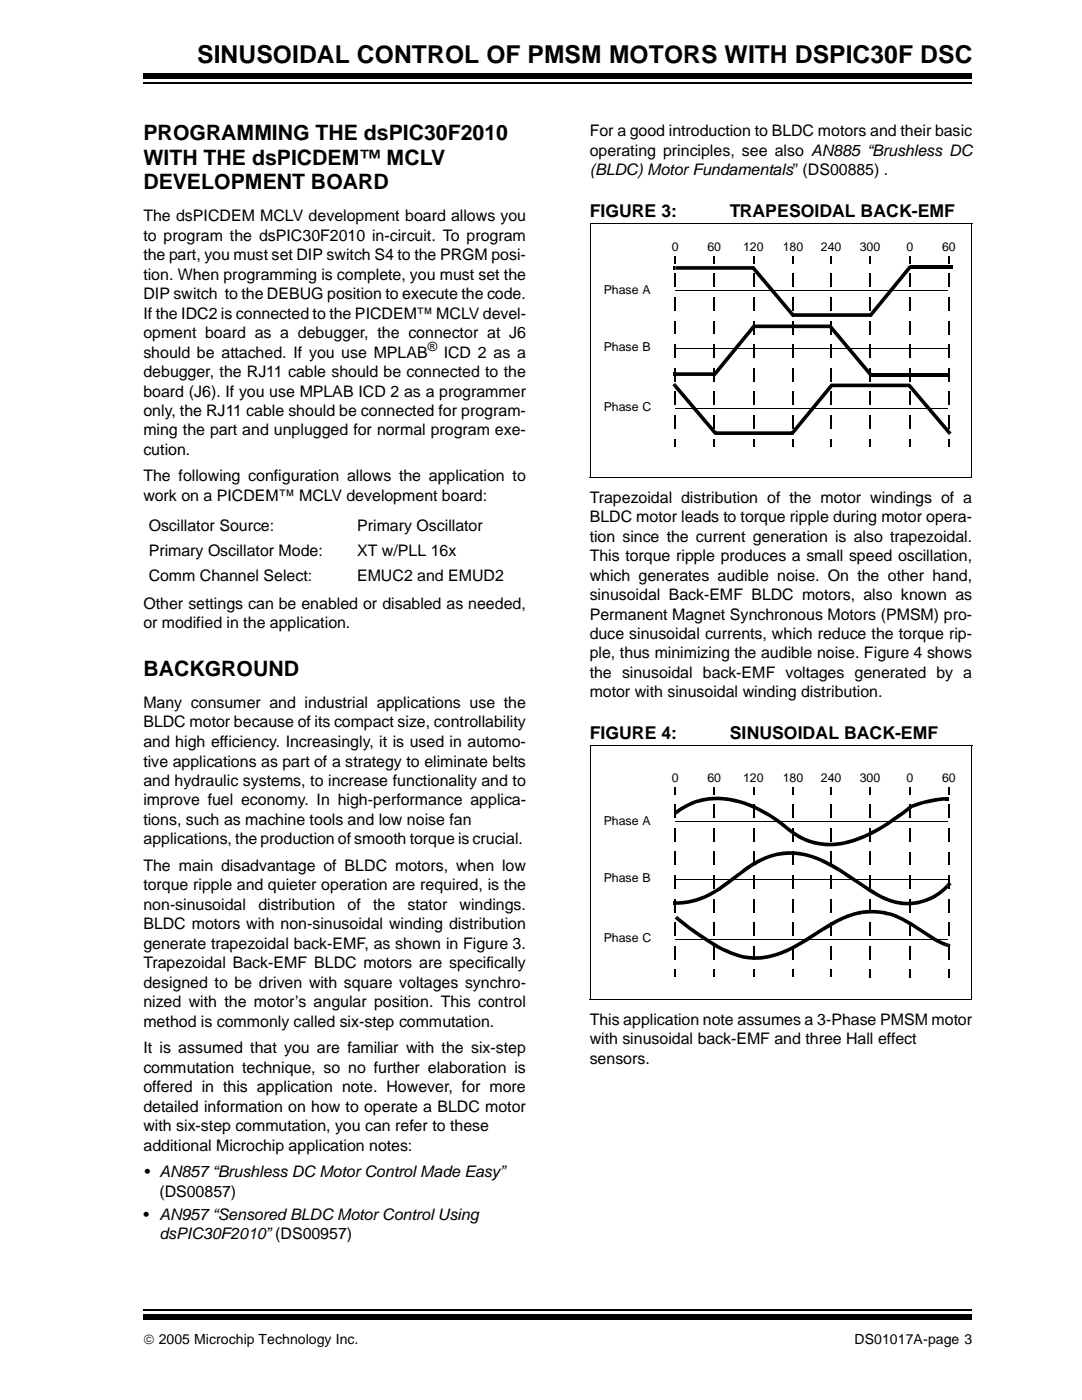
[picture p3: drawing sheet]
<svg xmlns="http://www.w3.org/2000/svg" width="216mm" height="279mm" viewBox="0 0 216 279" stroke-linecap="round" stroke-linejoin="round" font-family="sans-serif">
<defs><g id="words">
<text font-size="4.9" x="39.3" y="12.5">SINUSOIDAL CONTROL OF PMSM MOTORS WITH DSPIC30F DSC</text>
<g font-size="4.2">
<text x="28.6" y="27.9">PROGRAMMING THE dsPIC30F2010</text>
<text x="28.6" y="32.8">WITH THE dsPICDEM™ MCLV</text>
<text x="28.6" y="37.8">DEVELOPMENT BOARD</text>
<text x="28.6" y="134.8">BACKGROUND</text>
</g>
<g font-size="3.5">
<text x="117.5" y="43.3">FIGURE 3:</text>
<text x="145.4" y="43.3">TRAPESOIDAL BACK-EMF</text>
<text x="117.5" y="147.4">FIGURE 4:</text>
<text x="145.4" y="147.4">SINUSOIDAL BACK-EMF</text>
</g>
<g font-size="3.2">
<text x="117.5" y="27.2">For a good introduction to BLDC motors and their basic</text>
<text x="117.5" y="31.1">operating principles, see also AN885 “Brushless DC</text>
<text x="117.5" y="34.9">(BLDC) Motor Fundamentals” (DS00885) .</text>
<text x="28.6" y="44.1">The dsPICDEM MCLV development board allows you</text>
<text x="28.6" y="48">to program the dsPIC30F2010 in-circuit. To program</text>
<text x="28.6" y="51.9">the part, you must set DIP switch S4 to the PRGM posi-</text>
<text x="28.6" y="55.8">tion. When programming is complete, you must set the</text>
<text x="28.6" y="59.6">DIP switch to the DEBUG position to execute the code.</text>
<text x="28.6" y="63.5">If the IDC2 is connected to the PICDEM™ MCLV devel-</text>
<text x="28.6" y="67.4">opment board as a debugger, the connector at J6</text>
<text x="28.6" y="71.3">should be attached. If you use MPLAB</text>
<text x="88.4" y="71.3">ICD 2 as a</text>
<text x="28.6" y="75.1">debugger, the RJ11 cable should be connected to the</text>
<text x="28.6" y="79">board (J6). If you use MPLAB ICD 2 as a programmer</text>
<text x="28.6" y="82.9">only, the RJ11 cable should be connected for program-</text>
<text x="28.6" y="86.8">ming the part and unplugged for normal program exe-</text>
<text x="28.6" y="90.7">cution.</text>
<text x="28.6" y="96">The following configuration allows the application to</text>
<text x="28.6" y="99.9">work on a PICDEM™ MCLV development board:</text>
<text x="117.5" y="100.2">Trapezoidal distribution of the motor windings of a</text>
<text x="29.6" y="105.8">Oscillator Source:</text>
<text x="71.2" y="105.8">Primary Oscillator</text>
<text x="117.5" y="104.1">BLDC motor leads to torque ripple during motor opera-</text>
<text x="117.5" y="107.9">tion since the current generation is also trapezoidal.</text>
<text x="29.6" y="110.8">Primary Oscillator Mode:</text>
<text x="71.1" y="110.8">XT w/PLL 16x</text>
<text x="117.5" y="111.8">This torque ripple produces a small speed oscillation,</text>
<text x="29.6" y="115.7">Comm Channel Select:</text>
<text x="71.1" y="115.7">EMUC2 and EMUD2</text>
<text x="117.5" y="115.7">which generates audible noise. On the other hand,</text>
<text x="117.5" y="119.6">sinusoidal Back-EMF BLDC motors, also known as</text>
<text x="28.6" y="121.4">Other settings can be enabled or disabled as needed,</text>
<text x="28.6" y="125.3">or modified in the application.</text>
<text x="117.5" y="123.5">Permanent Magnet Synchronous Motors (PMSM) pro-</text>
<text x="117.5" y="127.4">duce sinusoidal currents, which reduce the torque rip-</text>
<text x="117.5" y="131.2">ple, thus minimizing the audible noise. Figure 4 shows</text>
<text x="117.5" y="135.1">the sinusoidal back-EMF voltages generated by a</text>
<text x="28.6" y="141.1">Many consumer and industrial applications use the</text>
<text x="117.5" y="139">motor with sinusoidal winding distribution.</text>
<text x="28.6" y="145">BLDC motor because of its compact size, controllability</text>
<text x="28.6" y="148.9">and high efficiency. Increasingly, it is used in automo-</text>
<text x="28.6" y="152.8">tive applications as part of a strategy to eliminate belts</text>
<text x="28.6" y="156.6">and hydraulic systems, to increase functionality and to</text>
<text x="28.6" y="160.5">improve fuel economy. In high-performance applica-</text>
<text x="28.6" y="164.4">tions, such as machine tools and low noise fan</text>
<text x="28.6" y="168.3">applications, the production of smooth torque is crucial.</text>
<text x="28.6" y="173.6">The main disadvantage of BLDC motors, when low</text>
<text x="28.6" y="177.5">torque ripple and quieter operation are required, is the</text>
<text x="28.6" y="181.4">non-sinusoidal</text>
<text x="28.6" y="185.2">BLDC motors with non-sinusoidal winding distribution</text>
<text x="51.5" y="181.4">distribution</text>
<text x="69.3" y="181.4">of</text>
<text x="74.3" y="181.4">the</text>
<text x="81.2" y="181.4">stator</text>
<text x="91.6" y="181.4">windings.</text>
<text x="28.6" y="189.1">generate trapezoidal back-EMF, as shown in Figure 3.</text>
<text x="28.6" y="193">Trapezoidal Back-EMF BLDC motors are specifically</text>
<text x="28.6" y="196.9">designed to be driven with square voltages synchro-</text>
<text x="28.6" y="200.7">nized with the motor’s angular position. This control</text>
<text x="28.6" y="204.6">method is commonly called six-step commutation.</text>
<text x="28.6" y="209.9">It is assumed that you are familiar with the six-step</text>
<text x="117.5" y="204.3">This application note assumes a 3-Phase PMSM motor</text>
<text x="117.5" y="208.2">with sinusoidal back-EMF and three Hall effect</text>
<text x="28.6" y="213.8">commutation technique, so no further elaboration is</text>
<text x="117.5" y="212">sensors.</text>
<text x="28.6" y="217.7">offered in this application note. However, for more</text>
<text x="28.6" y="221.6">detailed information on how to operate a BLDC motor</text>
<text x="28.6" y="225.4">with six-step commutation, you can refer to these</text>
<text x="28.6" y="229.3">additional Microchip application notes:</text>
<text x="28.6" y="234.6">• AN857 “Brushless DC Motor Control Made Easy”</text>
<text x="31.7" y="238.5">(DS00857)</text>
<text x="28.6" y="243.1">• AN957 “Sensored BLDC Motor Control Using</text>
<text x="31.7" y="247">dsPIC30F2010”(DS00957)</text>
</g>
<g font-size="2.8">
<text x="28.6" y="267.8">© 2005 Microchip Technology Inc.</text>
<text x="170.2" y="267.8">DS01017A-page 3</text>
</g>
<g font-size="2.5">
<text x="133.9" y="50.1">0</text>
<text x="140.9" y="50.1">60</text>
<text x="148" y="50.1">120</text>
<text x="156" y="50.1">180</text>
<text x="163.5" y="50.1">240</text>
<text x="171.3" y="50.1">300</text>
<text x="180.6" y="50.1">0</text>
<text x="187.7" y="50.1">60</text>
<text x="120.3" y="58.6">Phase A</text>
<text x="85.2" y="70">®</text>
<text x="120.3" y="69.9">Phase B</text>
<text x="120.3" y="81.9">Phase C</text>
<text x="133.9" y="155.9">0</text>
<text x="140.9" y="155.9">60</text>
<text x="148" y="155.9">120</text>
<text x="156" y="155.9">180</text>
<text x="163.5" y="155.9">240</text>
<text x="171.3" y="155.9">300</text>
<text x="180.6" y="155.9">0</text>
<text x="187.7" y="155.9">60</text>
<text x="120.3" y="164.5">Phase A</text>
<text x="120.3" y="175.7">Phase B</text>
<text x="120.3" y="187.7">Phase C</text>
</g>
</g></defs>
<path d="M28.6 261h165.1" fill="none" stroke="#000" stroke-width=".34"/>
<path d="M28.6 262h165.1v1.1h-165.1z" fill="#000"/>
<path d="M28.6 14.1h165.1v5.5h-165.1z" fill="#fff"/>
<g fill="none" stroke="#000" stroke-width=".34">
<path d="M28.6 16.5h165.1M134.5 54.7v2.5M134.5 59.4v2.5M142.3 54.7v2.5M142.3 59.4v2.5M150.2 54.5v2.7M150.2 59.2v2.7M158 54.5v2.7M158 59.2v2.7M165.6 54.5v2.7M165.6 59.2v2.7M173.4 54.5v2.7"/>
<path d="M173.4 59.2v2.7M181.3 54.5v2.7M181.3 59.2v2.7M189.1 54.5v2.7M189.1 59.2v2.7M134.5 64.1v2.5M134.5 68.8v2.5M134.5 73.5v2.5M134.5 78.2v2.5M142.3 64.1v2.5M142.3 68.8v2.5M142.3 73.3v2.7"/>
<path d="M142.3 78v2.7M150.2 63.9v2.7M150.2 68.6v2.7M150.2 73.3v2.7M150.2 78v2.7M158 63.9v2.7M158 68.6v2.7M158 73.3v2.7M158 78v2.7M165.6 63.9v2.7M165.6 68.6v2.7M165.6 73.3v2.7"/>
<path d="M165.6 78v2.7M173.4 63.9v2.7M173.4 68.6v2.7M173.4 73.3v2.7M173.4 78v2.7M181.3 63.9v2.7M181.3 68.6v2.7M181.3 73.3v2.7M181.3 78v2.7M189.1 63.9v2.7M189.1 68.6v2.7M189.1 73.3v2.7"/>
<path d="M189.1 78v2.7M134.5 82.9v2.5M142.3 82.7v2.7M150.2 82.7v2.7M158 82.7v2.7M165.6 82.7v2.7M173.4 82.7v2.7M181.3 82.7v2.7M189.1 82.7v2.7M134.5 160.5v2.6M134.5 165.2v2.6M134.5 169.8v2.7"/>
<path d="M134.5 174.5v2.7M134.5 179.2v2.7M142.3 160.4v2.7M142.3 165.1v2.7M142.3 169.8v2.7M142.3 174.5v2.7M142.3 179.2v2.7M150.2 160.4v2.7M150.2 165.1v2.7M150.2 169.8v2.7M150.2 174.5v2.7M150.2 179.2v2.7"/>
<path d="M158 160.4v2.7M158 165.1v2.7M158 169.8v2.7M158 174.5v2.7M158 179.2v2.7M165.6 160.4v2.7M165.6 165.1v2.7M165.6 169.8v2.7M165.6 174.5v2.7M165.6 179.2v2.7M173.4 160.4v2.7M173.4 165.1v2.7"/>
<path d="M173.4 169.8v2.7M173.4 174.6v2.6M173.4 179.3v2.6M181.3 160.5v2.6M181.3 165.2v2.6M181.3 169.9v2.6M181.3 174.6v2.6M181.3 179.3v2.6M189.1 160.5v2.6M189.1 165.2v2.6M189.1 169.9v2.6M189.1 174.6v2.6"/>
<path d="M189.1 179.3v2.6M134.5 183.9v2.7M134.5 188.6v2.7M142.3 183.9v2.7M142.3 188.6v2.7M150.2 183.9v2.7M150.2 188.6v2.7M158 183.9v2.7M158 188.6v2.7M165.6 183.9v2.7M165.6 188.6v2.7M173.4 184v2.6"/>
<path d="M173.4 188.7v2.6M181.3 184v2.6M181.3 188.7v2.6M189.1 184v2.6M189.1 188.7v2.6"/>
</g>
<g fill="#000">
<path d="M28.6 14.5h165.1v1.1h-165.1zM134.2 53h.3v.8h-.3zM134.4 51h.3v.1h-.3zM134.4 51.1h.3v1.4h-.3zM134.4 54.5h.3v.2h-.3zM134.4 59.2h.3v.2h-.3zM134.5 53h15.7l8 9.6-.3 .6v-.8h15.5l.3 .6v.2h-15.9l-8-9.6 .5-.4-.3 .6h-15.5zM134.6 57.9l.1 .2zM142.2 51h.3v.1h-.3zM142.2 51.1h.3v1.4h-.3zM142.2 54.5h.3v.2h-.3zM142.2 59.2h.3v.2h-.3z"/>
<path d="M150.1 51h.3v1.5h-.3zM157.8 51h.4v1.5h-.4zM165.4 51h.4v1.5h-.4zM173.2 51h.3v1.5h-.3zM181.1 51h.3v1.5h-.3zM181.2 52.9h8.6v.7h-8.6zM188.9 51h.3v1.5h-.3zM134.1 74.2h.3v.7h-.3zM134.4 63.9h.3v.2h-.3zM134.4 68.6h.3v.2h-.3zM134.4 73.3h.3v.2h-.3zM134.4 78h.3v.2h-.3z"/>
<path d="M134.4 74.2h8l.3 .6-.6-.5 7.9-9.6h15.5l.1 .1-.2 .6h-15.2v-.7l.3 .6-7.9 9.6h-8.2zM134.6 69.4l.1 .2zM133.9 76.8l.6-.5 .2 .3-.5 .4zM134.2 77l.5-.4 8.1 9.5-.3 .6v-.7h15.3l.3 .6-.5-.5 7.9-9.6h.1l.3 .5-7.9 9.7h-15.6zM142.2 63.9h.3v.2h-.3zM142.2 68.6h.3v.2h-.3zM165.1 65.3l.5-.5 8.1 9.7-.3 .6-.2-.2zM165.6 76.5h15.7l.1 .1-.3 .6h-15.5zM181.1 52.9h.1l.3 .6-7.8 9.5-.5-.4zM173.4 74.3h15.9v.8h-15.9zM180.8 77l.6-.4 8 9.4-.6 .4zM134.4 82.7h.3v.2h-.3z"/>
<path d="M134.4 87.4h.3v.2h-.3zM134.4 87.6h.3v1.4h-.3zM134.6 81.4l.1 .1zM142.2 87.4h.3v1.6h-.3zM150.1 87.4h.3v1.6h-.3zM157.8 87.4h.4v1.6h-.4zM165.4 87.4h.4v1.6h-.4zM173.2 87.4h.3v1.6h-.3zM181.1 87.4h.3v1.6h-.3zM188.9 87.4h.3v.2h-.3zM188.9 87.6h.3v1.4h-.3zM188.8 86.4l.6-.4 .2 .2-.6 .5z"/>
<path d="M134.4 156.8h.3v.2h-.3zM134.4 157h.3v1.4h-.3zM142.2 156.8h.3v1.6h-.3zM150.1 156.8h.3v1.6h-.3zM157.8 156.8h.4v1.6h-.4zM165.4 156.8h.4v1.6h-.4zM173.2 156.8h.3v1.6h-.3zM181.1 156.8h.3v.2h-.3zM181.1 157h.3v1.4h-.3zM188.3 158.9h.8v.7h-.8zM188.9 156.8h.3v.2h-.3zM188.9 157h.3v1.4h-.3z"/>
<path d="M134.4 160.4h.3v.1h-.3zM134.4 165.1h.3v.1h-.3zM134.5 179.6l2.6-.2 2.9-.8 3.3-1.9 3.5-2.5a16.3 16.3 0 0 1 11.4-4.5 19.5 19.5 0 0 1 9.1 3.4l-.3 .6-3.8-2-3.3-1.1-2-.2-3 .2-2.2 .7-2.5 1.3-7.2 5.1a14.8 14.8 0 0 1-8.5 2.6zM134.6 163.7l.1 .2zM134.6 175.2l.1 .2zM134.3 161.8l.3-.2 .4 .6-.3 .2zM134.6 161.6a13.7 13.7 0 0 1 12.8-2.2 26.9 26.9 0 0 1 9.6 5.4l2.1 1.5 1.6 .8 2.9 .8-.1 .7a13.9 13.9 0 0 1-7.6-3.8l-3-2.1-1.9-1.1-2.7-1.2-2.9-.7-2.1-.2-2.2 .1-2.8 .7-1.9 .9-1.4 1zM163.6 167.9l2.3 .1 2.3-.3 3.8-1.2 4-2.2 3.5-2.4 1.5-1.2 1.3-.6a21.6 21.6 0 0 1 6-1.2v.7l-3.7 .5-2.8 .9-3 2.2-3.4 2.3a20.5 20.5 0 0 1-10.8 3.2l-1.1-.1zM167.3 173.1l8.2 5.2 1.9 .9 1.7 .4 1.7 .1 2.4-.2 2.3-.9 .7-.4 1.3-1 1-.8 .5 .5a11.3 11.3 0 0 1-14.3 1.8l-7.7-5zM173.2 174.5h.3v.1h-.3zM173.2 179.2h.3v.1h-.3zM181.1 160.4h.3v.1h-.3z"/>
<path d="M181.1 165.1h.3v.1h-.3zM181.1 169.8h.3v.1h-.3zM181.1 174.5h.3v.1h-.3zM181.1 179.2h.3v.1h-.3zM188.8 176l.5 .5-.3 .4-.5-.5zM188.8 176l.3-.2 .5 .5-.3 .2zM188.9 160.4h.3v.1h-.3zM188.9 165.1h.3v.1h-.3zM188.9 169.8h.3v.1h-.3zM188.9 174.5h.3v.1h-.3zM188.9 179.2h.3v.1h-.3zM134.2 179.6h.3v.7h-.3z"/>
<path d="M134.4 193.3h.3v1.5h-.3zM134.6 187.2l.1 .2zM134.9 182.5l.2 .3-.4 .5-.3-.2zM135.1 182.8l2.7 2.1 5.2 3.4 3.1 1.4 2 .7 2.7 .2 2.6-.4 3.1-1 3.5-1.9a48.8 48.8 0 0 1 9.1-5.2l2.6-.6 .1 .7-1.6 .3-2.3 .9-3.6 2-2.9 1.9a21.4 21.4 0 0 1-10 4 16.9 16.9 0 0 1-10.4-3.4l-3.2-2.2-3.1-2.4zM142.2 193.3h.3v1.5h-.3zM150.1 193.3h.3v1.5h-.3zM157.8 193.3h.4v1.5h-.4zM165.4 193.3h.4v1.5h-.4zM171.7 181.5a14.1 14.1 0 0 1 10.4 2.6l4 2.7 2.4 1.1-.2 .7-1.6-.7-5.2-3.3-3.6-1.8-2.6-.6-1.8-.1-1.7 .1zM173.2 183.9h.3v.1h-.3zM173.2 188.6h.3v.1h-.3zM173.2 193.3h.3v.1h-.3z"/>
<path d="M173.2 193.4h.3v1.4h-.3zM181.1 183.9h.3v.1h-.3zM181.1 188.6h.3v.1h-.3zM181.1 193.3h.3v.1h-.3zM181.1 193.4h.3v1.4h-.3zM188.5 187.9l.5 .2-.2 .7-.5-.2zM188.9 183.9h.3v.1h-.3zM188.9 188.6h.3v.1h-.3zM188.9 193.3h.3v.1h-.3zM188.9 193.4h.3v1.4h-.3zM189 188.1l.4 .1-.3 .6h-.3z"/>
</g>
<g fill="none" stroke="#000" stroke-width=".2">
<path d="M117.6 44.5v50.7M117.6 44.5h76.1M134.7 58h54.1M193.6 44.5v50.7M134.7 69.5h54.1M117.5 95.2h76.1M134.7 81.4h54.1M117.6 148.5v50.8M117.6 148.6h76.1M193.6 148.6v50.7M134.7 163.8h54.1M134.7 175.3h54.1"/>
<path d="M117.5 199.3h76.1M134.7 187.3h54.1"/>
</g>
<use href="#words"/>
</svg>
